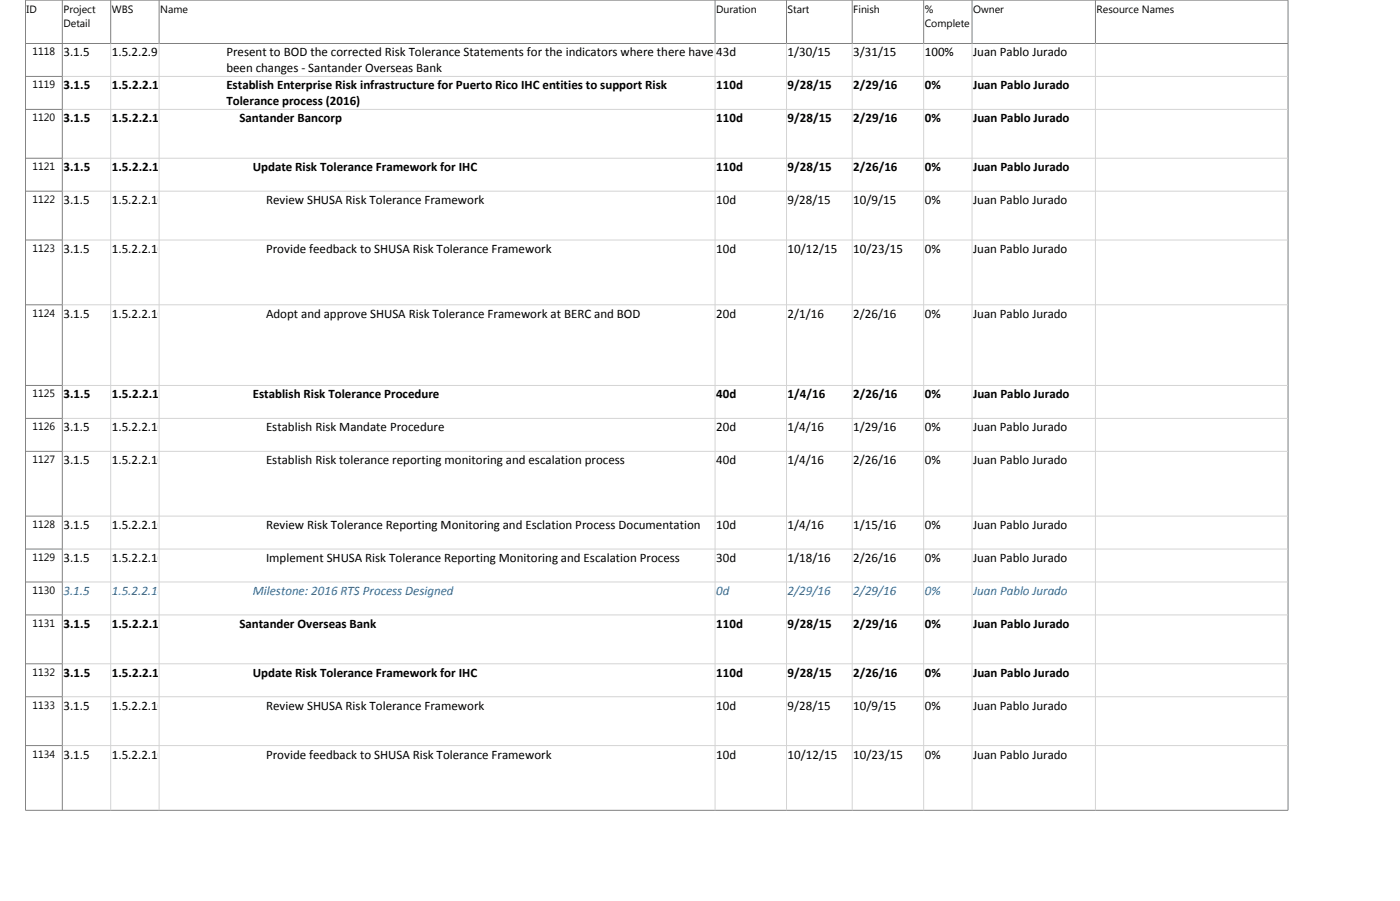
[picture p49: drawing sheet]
<svg xmlns="http://www.w3.org/2000/svg" width="421mm" height="271mm" viewBox="0 0 421 271" stroke-linecap="round" stroke-linejoin="round" font-family="sans-serif">
<defs><g id="words">
<g font-size="3.9">
<text x="19.1" y="17">3.1.5</text>
<text x="33.7" y="17">1.5.2.2.9</text>
<text x="68.1" y="17">Present to BOD the corrected Risk Tolerance Statements for the indicators where there have</text>
<text x="215.5" y="17">43d</text>
<text x="237" y="17">1/30/15</text>
<text x="256.8" y="17">3/31/15</text>
<text x="278.3" y="17">100%</text>
<text x="292.9" y="17">Juan Pablo Jurado</text>
<text x="68.1" y="21.8">been changes - Santander Overseas Bank</text>
<text x="19.1" y="26.9">3.1.5</text>
<text x="33.7" y="26.9">1.5.2.2.10</text>
<text x="68.1" y="26.9">Establish Enterprise Risk infrastructure for Puerto Rico IHC entities to support Risk</text>
<text x="215.5" y="26.9">110d</text>
<text x="237" y="26.9">9/28/15</text>
<text x="256.8" y="26.9">2/29/16</text>
<text x="278.3" y="26.9">0%</text>
<text x="292.9" y="26.9">Juan Pablo Jurado</text>
<text x="68.1" y="31.7">Tolerance process (2016)</text>
<text x="19.1" y="36.8">3.1.5</text>
<text x="33.7" y="36.8">1.5.2.2.10.1</text>
<text x="72.1" y="36.8">Santander Bancorp</text>
<text x="215.5" y="36.8">110d</text>
<text x="237" y="36.8">9/28/15</text>
<text x="256.8" y="36.8">2/29/16</text>
<text x="278.3" y="36.8">0%</text>
<text x="292.9" y="36.8">Juan Pablo Jurado</text>
<text x="19.1" y="51.5">3.1.5</text>
<text x="33.7" y="51.5">1.5.2.2.10.1.1</text>
<text x="76.1" y="51.5">Update Risk Tolerance Framework for IHC</text>
<text x="215.5" y="51.5">110d</text>
<text x="237" y="51.5">9/28/15</text>
<text x="256.8" y="51.5">2/26/16</text>
<text x="278.3" y="51.5">0%</text>
<text x="292.9" y="51.5">Juan Pablo Jurado</text>
<text x="19.1" y="61.4">3.1.5</text>
<text x="33.7" y="61.4">1.5.2.2.10.1.1.1</text>
<text x="80.1" y="61.4">Review SHUSA Risk Tolerance Framework</text>
<text x="215.5" y="61.4">10d</text>
<text x="237" y="61.4">9/28/15</text>
<text x="256.8" y="61.4">10/9/15</text>
<text x="278.3" y="61.4">0%</text>
<text x="292.9" y="61.4">Juan Pablo Jurado</text>
<text x="19.1" y="76.1">3.1.5</text>
<text x="33.7" y="76.1">1.5.2.2.10.1.1.2</text>
<text x="80.1" y="76.1">Provide feedback to SHUSA Risk Tolerance Framework</text>
<text x="215.5" y="76.1">10d</text>
<text x="237" y="76.1">10/12/15</text>
<text x="256.8" y="76.1">10/23/15</text>
<text x="278.3" y="76.1">0%</text>
<text x="292.9" y="76.1">Juan Pablo Jurado</text>
<text x="19.1" y="95.6">3.1.5</text>
<text x="33.7" y="95.6">1.5.2.2.10.1.1.3</text>
<text x="80.1" y="95.6">Adopt and approve SHUSA Risk Tolerance Framework at BERC and BOD</text>
<text x="215.5" y="95.6">20d</text>
<text x="237" y="95.6">2/1/16</text>
<text x="256.8" y="95.6">2/26/16</text>
<text x="278.3" y="95.6">0%</text>
<text x="292.9" y="95.6">Juan Pablo Jurado</text>
<text x="19.1" y="119.8">3.1.5</text>
<text x="33.7" y="119.8">1.5.2.2.10.1.2</text>
<text x="76.1" y="119.8">Establish Risk Tolerance Procedure</text>
<text x="215.5" y="119.8">40d</text>
<text x="237" y="119.8">1/4/16</text>
<text x="256.8" y="119.8">2/26/16</text>
<text x="278.3" y="119.8">0%</text>
<text x="292.9" y="119.8">Juan Pablo Jurado</text>
<text x="19.1" y="129.7">3.1.5</text>
<text x="33.7" y="129.7">1.5.2.2.10.1.2.1</text>
<text x="80.1" y="129.7">Establish Risk Mandate Procedure</text>
<text x="215.5" y="129.7">20d</text>
<text x="237" y="129.7">1/4/16</text>
<text x="256.8" y="129.7">1/29/16</text>
<text x="278.3" y="129.7">0%</text>
<text x="292.9" y="129.7">Juan Pablo Jurado</text>
<text x="19.1" y="139.6">3.1.5</text>
<text x="33.7" y="139.6">1.5.2.2.10.1.2.2</text>
<text x="80.1" y="139.6">Establish Risk tolerance reporting monitoring and escalation process</text>
<text x="215.5" y="139.6">40d</text>
<text x="237" y="139.6">1/4/16</text>
<text x="256.8" y="139.6">2/26/16</text>
<text x="278.3" y="139.6">0%</text>
<text x="292.9" y="139.6">Juan Pablo Jurado</text>
<text x="19.1" y="159.1">3.1.5</text>
<text x="33.7" y="159.1">1.5.2.2.10.1.2.3</text>
<text x="80.1" y="159.1">Review Risk Tolerance Reporting Monitoring and Esclation Process Documentation</text>
<text x="215.5" y="159.1">10d</text>
<text x="237" y="159.1">1/4/16</text>
<text x="256.8" y="159.1">1/15/16</text>
<text x="278.3" y="159.1">0%</text>
<text x="292.9" y="159.1">Juan Pablo Jurado</text>
<text x="19.1" y="169">3.1.5</text>
<text x="33.7" y="169">1.5.2.2.10.1.2.4</text>
<text x="80.1" y="169">Implement SHUSA Risk Tolerance Reporting Monitoring and Escalation Process</text>
<text x="215.5" y="169">30d</text>
<text x="237" y="169">1/18/16</text>
<text x="256.8" y="169">2/26/16</text>
<text x="278.3" y="169">0%</text>
<text x="292.9" y="169">Juan Pablo Jurado</text>
<text x="19.1" y="188.8">3.1.5</text>
<text x="33.7" y="188.8">1.5.2.2.10.2</text>
<text x="72.1" y="188.8">Santander Overseas Bank</text>
<text x="215.5" y="188.8">110d</text>
<text x="237" y="188.8">9/28/15</text>
<text x="256.8" y="188.8">2/29/16</text>
<text x="278.3" y="188.8">0%</text>
<text x="292.9" y="188.8">Juan Pablo Jurado</text>
<text x="19.1" y="203.5">3.1.5</text>
<text x="33.7" y="203.5">1.5.2.2.10.2.1</text>
<text x="76.1" y="203.5">Update Risk Tolerance Framework for IHC</text>
<text x="215.5" y="203.5">110d</text>
<text x="237" y="203.5">9/28/15</text>
<text x="256.8" y="203.5">2/26/16</text>
<text x="278.3" y="203.5">0%</text>
<text x="292.9" y="203.5">Juan Pablo Jurado</text>
<text x="19.1" y="213.4">3.1.5</text>
<text x="33.7" y="213.4">1.5.2.2.10.2.1.1</text>
<text x="80.1" y="213.4">Review SHUSA Risk Tolerance Framework</text>
<text x="215.5" y="213.4">10d</text>
<text x="237" y="213.4">9/28/15</text>
<text x="256.8" y="213.4">10/9/15</text>
<text x="278.3" y="213.4">0%</text>
<text x="292.9" y="213.4">Juan Pablo Jurado</text>
<text x="19.1" y="228.1">3.1.5</text>
<text x="33.7" y="228.1">1.5.2.2.10.2.1.2</text>
<text x="80.1" y="228.1">Provide feedback to SHUSA Risk Tolerance Framework</text>
<text x="215.5" y="228.1">10d</text>
<text x="237" y="228.1">10/12/15</text>
<text x="256.8" y="228.1">10/23/15</text>
<text x="278.3" y="228.1">0%</text>
<text x="292.9" y="228.1">Juan Pablo Jurado</text>
</g>
<g font-size="3.9" fill="#0070c0">
<text x="19.1" y="178.9">3.1.5</text>
<text x="33.7" y="178.9">1.5.2.2.10.1.3</text>
<text x="76.1" y="178.9">Milestone: 2016 RTS Process Designed</text>
<text x="215.5" y="178.9">0d</text>
<text x="237" y="178.9">2/29/16</text>
<text x="256.8" y="178.9">2/29/16</text>
<text x="278.3" y="178.9">0%</text>
<text x="292.9" y="178.9">Juan Pablo Jurado</text>
</g>
<g font-size="3.2">
<text x="8" y="3.8">ID</text>
<text x="19.1" y="3.8">Project</text>
<text x="33.7" y="3.8">WBS</text>
<text x="48.2" y="3.8">Name</text>
<text x="215.5" y="3.8">Duration</text>
<text x="237" y="3.8">Start</text>
<text x="256.8" y="3.8">Finish</text>
<text x="278.3" y="3.8">%</text>
<text x="292.9" y="3.8">Owner</text>
<text x="330" y="3.8">Resource Names</text>
<text x="19.1" y="8">Detail</text>
<text x="278.3" y="8">Complete</text>
<text x="9.8" y="16.7">1118</text>
<text x="9.8" y="26.6">1119</text>
<text x="9.8" y="36.5">1120</text>
<text x="9.8" y="51.2">1121</text>
<text x="9.8" y="61.1">1122</text>
<text x="9.8" y="75.8">1123</text>
<text x="9.8" y="95.3">1124</text>
<text x="9.8" y="119.5">1125</text>
<text x="9.8" y="129.4">1126</text>
<text x="9.8" y="139.3">1127</text>
<text x="9.8" y="158.8">1128</text>
<text x="9.8" y="168.7">1129</text>
<text x="9.8" y="178.6">1130</text>
<text x="9.8" y="188.5">1131</text>
<text x="9.8" y="203.2">1132</text>
<text x="9.8" y="213.1">1133</text>
<text x="9.8" y="227.8">1134</text>
</g>
</g></defs>
<g fill="none" stroke="#808080" stroke-width=".3">
<path d="M7.7 13.1h379.9M7.7 0h379.9v243.7h-379.9zM18.8 0v243.7M33.3 0v13.1M47.9 0v13.1M215.2 0v13.1M236.7 0v13.1M256.5 0v13.1M278 0v13.1M292.5 0v13.1M329.7 0v13.1M7.7 23h11.1"/>
<path d="M7.7 32.9h11.1M7.7 47.6h11.1M7.7 57.5h11.1M7.7 72.2h11.1M7.7 91.7h11.1M7.7 115.9h11.1M7.7 125.8h11.1M7.7 135.7h11.1M7.7 155.2h11.1M7.7 165.1h11.1M7.7 175h11.1M7.7 184.9h11.1"/>
<path d="M7.7 199.6h11.1M7.7 209.5h11.1M7.7 224.2h11.1"/>
</g>
<g fill="none" stroke="#d4d4d4" stroke-width=".3">
<path d="M33.3 13.1v230.6M47.9 13.1v230.6M215.2 13.1v230.6M236.7 13.1v230.6M256.5 13.1v230.6M278 13.1v230.6M292.5 13.1v230.6M329.7 13.1v230.6M18.8 23h368.8M18.8 32.9h368.8M18.8 47.6h368.8M18.8 57.5h368.8"/>
<path d="M18.8 72.2h368.8M18.8 91.7h368.8M18.8 115.9h368.8M18.8 125.8h368.8M18.8 135.7h368.8M18.8 155.2h368.8M18.8 165.1h368.8M18.8 175h368.8M18.8 184.9h368.8M18.8 199.6h368.8M18.8 209.5h368.8M18.8 224.2h368.8"/>
</g>
<use href="#words"/>
</svg>
